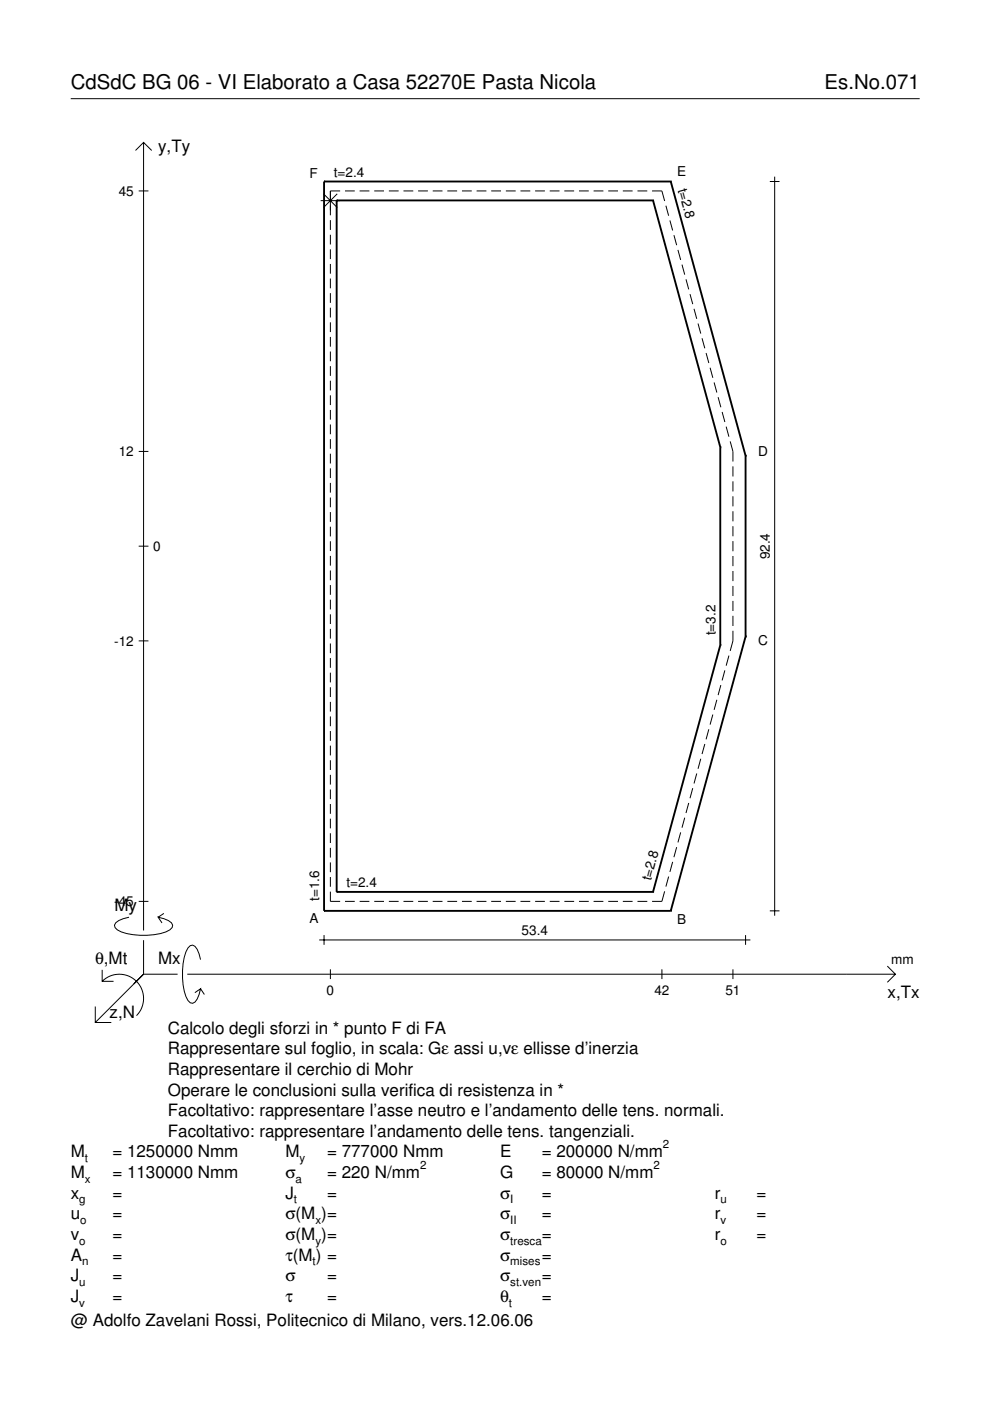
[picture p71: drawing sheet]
<svg xmlns="http://www.w3.org/2000/svg" width="210mm" height="297mm" viewBox="0 0 210 297" stroke-linecap="round" stroke-linejoin="round" font-family="sans-serif">
<defs><g id="words">
<g font-size="4.3">
<text x="15" y="18.9">CdSdC BG 06 - VI Elaborato a Casa 52270E Pasta Nicola</text>
<text x="174.8" y="18.9">Es.No.071</text>
</g>
<g font-size="3.6">
<text x="33.5" y="32.3">y,Ty</text>
<text x="24.3" y="193.2">My</text>
<text x="20.1" y="204.5">θ,Mt</text>
<text x="33.5" y="204.5">Mx</text>
<text x="23.2" y="215.8">z,N</text>
<text x="188.2" y="211.7">x,Tx</text>
<text x="35.6" y="219.2">Calcolo degli sforzi in * punto F di FA</text>
<text x="35.6" y="227.9">Rappresentare il cerchio di Mohr</text>
<text x="35.6" y="223.5">Rappresentare sul foglio, in scala: Gε assi u,vε ellisse d’inerzia</text>
<text x="35.6" y="232.3">Operare le conclusioni sulla verifica di resistenza in *</text>
<text x="35.6" y="236.7">Facoltativo: rappresentare l’asse neutro e l’andamento delle tens. normali.</text>
<text x="15" y="245.4">M</text>
<text x="23.8" y="245.4">= 1250000 Nmm</text>
<text x="35.6" y="241">Facoltativo: rappresentare l’andamento delle tens. tangenziali.</text>
<text x="60.5" y="245.4">M</text>
<text x="69.3" y="245.4">= 777000 Nmm</text>
<text x="106" y="245.4">E</text>
<text x="114.9" y="245.4">= 200000 N/mm</text>
<text x="15" y="249.8">M</text>
<text x="23.8" y="249.8">= 1130000 Nmm</text>
<text x="60.5" y="249.8">σ</text>
<text x="69.3" y="249.8">= 220 N/mm</text>
<text x="106" y="249.8">G</text>
<text x="114.9" y="249.8">= 80000 N/mm</text>
<text x="15" y="254.2">x</text>
<text x="23.8" y="254.2">=</text>
<text x="60.5" y="254.2">J</text>
<text x="69.3" y="254.2">=</text>
<text x="106" y="254.2">σ</text>
<text x="114.9" y="254.2">=</text>
<text x="151.5" y="254.2">r</text>
<text x="160.4" y="254.2">=</text>
<text x="15" y="258.5">u</text>
<text x="15" y="262.9">v</text>
<text x="23.8" y="258.5">=</text>
<text x="23.8" y="262.9">=</text>
<text x="60.5" y="258.5">σ(M )=</text>
<text x="60.5" y="262.9">σ(M )=</text>
<text x="106" y="258.5">σ</text>
<text x="106" y="262.9">σ</text>
<text x="114.9" y="258.5">=</text>
<text x="114.9" y="262.9">=</text>
<text x="151.5" y="258.5">r</text>
<text x="151.5" y="262.9">r</text>
<text x="160.4" y="258.5">=</text>
<text x="160.4" y="262.9">=</text>
<text x="15" y="267.3">A</text>
<text x="23.8" y="267.3">=</text>
<text x="60.5" y="267.3">τ(M ) =</text>
<text x="106" y="267.3">σ</text>
<text x="114.9" y="267.3">=</text>
<text x="15" y="271.7">J</text>
<text x="23.8" y="271.7">=</text>
<text x="60.5" y="271.7">σ</text>
<text x="69.3" y="271.7">=</text>
<text x="106" y="271.7">σ</text>
<text x="114.9" y="271.7">=</text>
<text x="15" y="281.2">@ Adolfo Zavelani Rossi, Politecnico di Milano, vers.12.06.06</text>
<text x="15" y="276">J</text>
<text x="23.8" y="276">=</text>
<text x="60.5" y="276">τ</text>
<text x="69.3" y="276">=</text>
<text x="106" y="276">θ</text>
<text x="114.9" y="276">=</text>
</g>
<g font-size="2.9">
<text x="25.2" y="41.5">45</text>
<text x="65.6" y="37.7">F</text>
<text x="70.8" y="37.5">t=2.4</text>
<text x="143.6" y="37.4">E</text>
<text x="143.7" y="40.2" transform="rotate(75 143.7 40.2)">t=2.8</text>
<text x="25.2" y="96.7">12</text>
<text x="160.8" y="96.6">D</text>
<text x="32.5" y="116.8">0</text>
<text x="163.2" y="118.6" transform="rotate(-90 163.2 118.6)">92.4</text>
<text x="24.2" y="136.9">-12</text>
<text x="151.7" y="134.7" transform="rotate(-90 151.7 134.7)">t=3.2</text>
<text x="160.8" y="136.8">C</text>
<text x="67.7" y="191.1" transform="rotate(-90 67.7 191.1)">t=1.6</text>
<text x="73.4" y="188.1">t=2.4</text>
<text x="138" y="186.8" transform="rotate(-75 138 186.8)">t=2.8</text>
<text x="24.2" y="192.1">-45</text>
<text x="65.6" y="195.7">A</text>
<text x="143.6" y="196">B</text>
<text x="110.6" y="198.3">53.4</text>
<text x="189" y="204.5">mm</text>
<text x="69.2" y="210.9">0</text>
<text x="138.7" y="210.9">42</text>
<text x="153.8" y="210.9">51</text>
</g>
<g font-size="2.4">
<text x="140.6" y="243.4">2</text>
<text x="18" y="246.4">t</text>
<text x="18" y="250.8">x</text>
<text x="62.7" y="250.8">a</text>
<text x="63.5" y="246.4">y</text>
<text x="89.1" y="247.8">2</text>
<text x="138.6" y="247.8">2</text>
<text x="16.8" y="255.2">g</text>
<text x="62.3" y="255.2">t</text>
<text x="108.2" y="255.2">I</text>
<text x="152.7" y="255.2">u</text>
<text x="16.8" y="263.9">o</text>
<text x="17" y="259.5">o</text>
<text x="66.9" y="259.5">x</text>
<text x="66.9" y="263.9">y</text>
<text x="108.2" y="259.5">II</text>
<text x="108.2" y="263.9">tresca</text>
<text x="152.7" y="259.5">v</text>
<text x="152.7" y="263.9">o</text>
<text x="17.4" y="268.3">n</text>
<text x="66.3" y="268.3">t</text>
<text x="108.2" y="268.3">mises</text>
<text x="16.8" y="272.7">u</text>
<text x="108.2" y="272.7">st.ven</text>
<text x="16.8" y="277">v</text>
<text x="107.9" y="277">t</text>
</g>
</g></defs>
<g fill="none" stroke="#000" stroke-width=".21">
<path d="M15 20.9h180M28.7 31.9l1.7-1.7 1.8 1.7M30.4 30.2v167.1M163.2 38.5h2.1M164.2 37.5v156.7M29.4 40.5h2.1M68 42.5h4.1M68.6 41.1l2.9 2.9M70 46.7v2M70 49.8v2M70 52.9v2M70 56v2"/>
<path d="M70 59.1v2M71.5 41.1l-2.9 2.9M72.1 40.5h-2.1v5.1M73.1 40.5h2.1M76.2 40.5h2.1M79.3 40.5h2.1M82.4 40.5h2.1M85.5 40.5h2.1M88.6 40.5h2.1M91.7 40.5h2.1M94.8 40.5h2.1M97.9 40.5h2.1"/>
<path d="M101 40.5h2.1M104.1 40.5h2.1M107.3 40.5h2M110.4 40.5h2M113.5 40.5h2M116.6 40.5h2M119.7 40.5h2M122.8 40.5h2M125.9 40.5h2M129 40.5h2M132.1 40.5h2M135.2 40.5h2"/>
<path d="M138.3 40.5h2l.6 2.1M141.2 43.6l.6 2.1M142 46.7l.6 2.2M142.9 49.9l.6 2.1M143.7 53l.6 2.1M144.6 56.1l.6 2.1M145.4 59.2l.6 2.2M70 62.2v2M70 65.2v2.1M70 68.3v2.1M70 71.4v2.1M70 74.5v2.1"/>
<path d="M70 77.6v2.1M146.3 62.4l.6 2.1M147.1 65.5l.6 2.1M148 68.6l.6 2.1M148.8 71.7l.6 2.2M149.7 74.8l.6 2.2M150.6 78l.5 2.1M29.4 95.7h2.1M70 80.7v2.1M70 83.8v2.1M70 86.9v2.1M70 90v2.1"/>
<path d="M70 93.1v2.1M70 96.2v2.1M70 99.3v2.1M151.4 81.1l.6 2.1M152.3 84.2l.5 2.1M153.1 87.3l.6 2.2M154 90.5l.5 2.1M154.8 93.6l.6 2.1v2.2M155.4 98.9v2.1M29.4 115.8h2.1M70 102.4v2.1M70 105.5v2"/>
<path d="M70 108.6v2M70 111.7v2M70 114.8v2M70 117.9v2M155.4 102.1v2.1M155.4 105.2v2.2M155.4 108.4v2.1M155.4 111.6v2.1M155.4 114.7v2.2M155.4 117.9v2.1M29.4 135.9h2.1M70 121v2"/>
<path d="M70 124.1v2M70 127.1v2.1M70 130.2v2.1M70 133.3v2.1M70 136.4v2.1M70 139.5v2.1M154.5 139l-.5 2.1M155.4 121.1v2.1M155.4 124.2v2.2M155.4 127.4v2.1M155.4 130.6v2.1M155.4 133.7v2.2l-.6 2.1"/>
<path d="M70 142.6v2.1M70 145.7v2.1M70 148.8v2.1M70 151.9v2.1M70 155v2.1M70 158.1v2.1M149.4 157.7l-.6 2.2M150.3 154.6l-.6 2.2M151.1 151.5l-.5 2.1M152 148.4l-.6 2.1M152.8 145.3l-.5 2.1M153.7 142.1l-.6 2.2"/>
<path d="M70 161.2v2.1M70 164.3v2.1M70 167.4v2M70 170.5v2M70 173.6v2M70 176.7v2M70 179.8v2M143.5 179.6l-.6 2.1M144.3 176.5l-.6 2.1M145.2 173.4l-.6 2.1M146 170.2l-.6 2.2M146.9 167.1l-.6 2.1"/>
<path d="M147.7 164l-.6 2.1M148.6 160.9l-.6 2.1M27.3 194.5a3.6 3.6 0 0 0-3 1.7l.1 .5a5.6 5.6 0 0 0 3.8 1.5 13.4 13.4 0 0 0 7.8-1l.5-.5 .1-.5a3.6 3.6 0 0 0-3.1-1.7l.8 1.2M29.4 191.1h2.1M30.4 199.3v7.3M34.7 193.7l-1.2 .8M67.7 199.3h91.4M68.7 198.3v2M70 189v2.1h2.1M70 182.9v2M70 186v2M73.1 191.1h2.1"/>
<path d="M76.2 191.1h2.1M79.3 191.1h2.1M82.4 191.1h2.1M85.5 191.1h2.1M88.6 191.1h2.1M91.7 191.1h2.1M94.8 191.1h2.1M97.9 191.1h2.1M101 191.1h2.1M104.1 191.1h2.1M107.3 191.1h2M110.4 191.1h2"/>
<path d="M113.5 191.1h2M116.6 191.1h2M119.7 191.1h2M122.8 191.1h2M125.9 191.1h2M129 191.1h2M132.1 191.1h2M135.2 191.1h2M140.9 189l-.6 2.1h-2M141.8 185.9l-.6 2.1M142.6 182.7l-.6 2.2M158.1 198.3v2"/>
<path d="M163.2 193.1h2.1M20.2 213.4v3.4h3.4M21.7 208.1a5.1 5.1 0 0 1 7.2 0 5.1 5.1 0 0 1 0 7.2M21.7 205.6v2.5h2.4M30.4 206.6l-10.2 10.2M30.4 206.6h7.2M39.7 206.6h150.1M42.5 203.5a3.6 3.6 0 0 0-1.7-3.1l-.5 .1a5.7 5.7 0 0 0-1.5 3.8 13.3 13.3 0 0 0 1 7.8l.5 .5 .5 .1a3.6 3.6 0 0 0 1.7-3.1l-1.2 .9M42.5 209.6l.8 1.3M70 205.5v2.1M140.3 205.5v2.1M155.4 205.5v2.1"/>
<path d="M188.1 204.8l1.7 1.8-1.7 1.7"/>
</g>
<g fill="none" stroke="#000" stroke-width=".4">
<path d="M68.7 38.5h.1M68.7 38.5h73.5M68.7 38.5v154.6M142.2 38.5h.1M142.2 38.5l15.9 58.1M71.4 42.5h.1M71.4 42.5h67.1M71.4 42.5v146.6M138.5 42.5h.1M138.5 42.5l14.2 52.3M152.7 94.8h.1M152.7 94.8v42"/>
<path d="M158.1 96.6h.1M158.1 96.6v38.4M152.7 136.8h.1M152.7 136.8l-14.2 52.3M158.1 135h.1M158.1 135l-15.9 58.1M68.7 193.1h.1M68.7 193.1h73.5M71.4 189.1h.1M71.4 189.1h67.1M138.5 189.1h.1M142.2 193.1h.1"/>
</g>
<use href="#words"/>
</svg>
